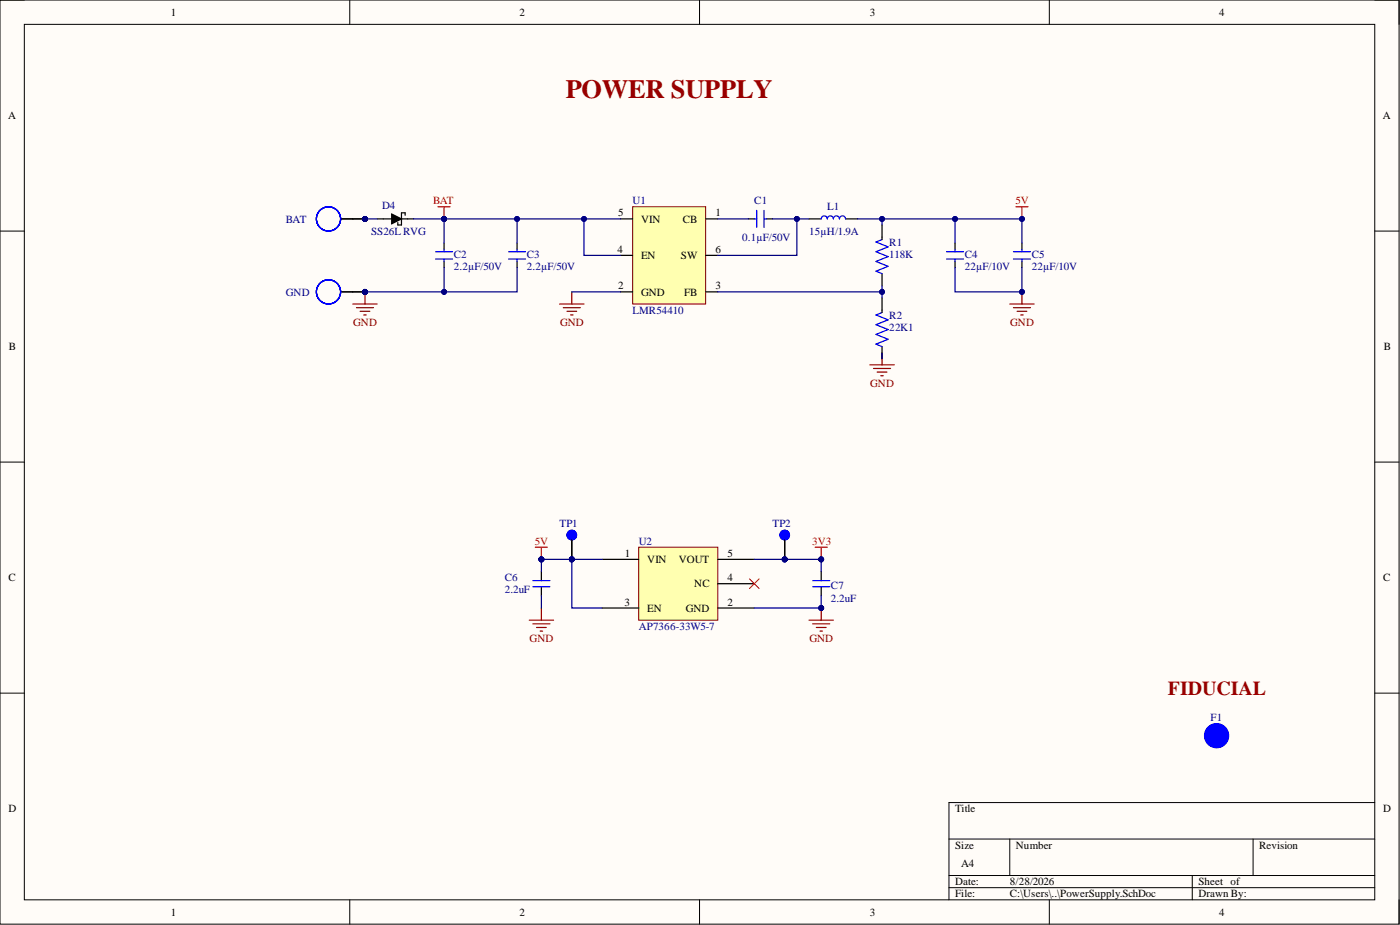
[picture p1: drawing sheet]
<svg xmlns="http://www.w3.org/2000/svg" width="292mm" height="193mm" viewBox="0 0 292 193" stroke-linecap="round" stroke-linejoin="round" font-family="sans-serif">
<defs><g id="words">
<text font-size="5.5" fill="#980000" x="118" y="20.4">POWER SUPPLY</text>
<text font-size="4.1" fill="#980000" x="243.7" y="144.9">FIDUCIAL</text>
<g font-size="2.3">
<text x="35.6" y="3.3">1</text>
<text x="108.4" y="3.3">2</text>
<text x="181.5" y="3.3">3</text>
<text x="254.3" y="3.3">4</text>
<text x="1.7" y="24.9">A</text>
<text x="288.5" y="24.9">A</text>
<text x="128.9" y="45.2">5</text>
<text x="133.8" y="46.4">VIN</text>
<text x="142.5" y="46.4">CB</text>
<text x="149.3" y="45.2">1</text>
<text x="128.9" y="52.8">4</text>
<text x="149.3" y="52.8">6</text>
<text x="133.8" y="54">EN</text>
<text x="142.1" y="54">SW</text>
<text x="128.9" y="60.4">2</text>
<text x="133.8" y="61.6">GND</text>
<text x="142.7" y="61.6">FB</text>
<text x="149.3" y="60.4">3</text>
<text x="1.9" y="73.1">B</text>
<text x="288.7" y="73.1">B</text>
<text x="130.4" y="116.2">1</text>
<text x="135" y="117.5">VIN</text>
<text x="141.6" y="117.5">VOUT</text>
<text x="151.8" y="116.2">5</text>
<text x="1.8" y="121.3">C</text>
<text x="144.9" y="122.5">NC</text>
<text x="151.8" y="121.3">4</text>
<text x="288.6" y="121.3">C</text>
<text x="130.3" y="126.3">3</text>
<text x="135" y="127.6">EN</text>
<text x="143.1" y="127.6">GND</text>
<text x="151.8" y="126.3">2</text>
<text x="1.8" y="169.5">D</text>
<text x="199.3" y="169.5">Title</text>
<text x="288.6" y="169.5">D</text>
<text x="199.3" y="177.1">Size</text>
<text x="212" y="177.1">Number</text>
<text x="262.7" y="177.1">Revision</text>
<text x="199.3" y="184.7">Date:</text>
<text x="200.5" y="180.9">A4</text>
<text x="210.7" y="184.7">8/28/2026</text>
<text x="250" y="184.7">Sheet of</text>
<text x="35.6" y="191">1</text>
<text x="108.4" y="191">2</text>
<text x="181.5" y="191">3</text>
<text x="199.3" y="187.2">File:</text>
<text x="210.7" y="187.2">C:\Users\..\PowerSupply.SchDoc</text>
<text x="250" y="187.2">Drawn By:</text>
<text x="254.3" y="191">4</text>
</g>
<g font-size="2.3" fill="#000080">
<text x="59.7" y="46.4">BAT</text>
<text x="79.7" y="43.6">D4</text>
<text x="132" y="42.6">U1</text>
<text x="157.4" y="42.6">C1</text>
<text x="172.6" y="43.9">L1</text>
<text x="77.4" y="49">SS26LRVG</text>
<text x="94.7" y="53.8">C2</text>
<text x="109.9" y="53.8">C3</text>
<text x="154.8" y="50.2">0.1µF/50V</text>
<text x="168.8" y="49">15µH/1.9A</text>
<text x="185.6" y="53.8">118K</text>
<text x="185.6" y="51.2">R1</text>
<text x="201.3" y="53.8">C4</text>
<text x="215.3" y="53.8">C5</text>
<text x="94.7" y="56.3">2.2µF/50V</text>
<text x="109.9" y="56.3">2.2µF/50V</text>
<text x="201.3" y="56.3">22µF/10V</text>
<text x="215.3" y="56.3">22µF/10V</text>
<text x="59.7" y="61.6">GND</text>
<text x="132" y="65.5">LMR54410</text>
<text x="185.6" y="69">22K1</text>
<text x="185.6" y="66.5">R2</text>
<text x="116.8" y="109.8">TP1</text>
<text x="133.3" y="113.6">U2</text>
<text x="161.2" y="109.8">TP2</text>
<text x="105.3" y="123.8">2.2uF</text>
<text x="105.3" y="121.3">C6</text>
<text x="173.4" y="125.5">2.2uF</text>
<text x="173.4" y="123">C7</text>
<text x="133.3" y="131.4">AP7366-33W5-7</text>
<text x="252.6" y="150.4">F1</text>
</g>
<g font-size="2.3" fill="#f00">
<text x="90.4" y="42.6">BAT</text>
<text x="211.9" y="42.6">5V</text>
<text x="111.6" y="113.6">5V</text>
<text x="169.5" y="113.6">3V3</text>
</g>
<g font-size="2.3" fill="#800000">
<text x="73.7" y="68">GND</text>
<text x="116.8" y="68">GND</text>
<text x="210.8" y="68">GND</text>
<text x="181.6" y="80.7">GND</text>
<text x="110.5" y="133.9">GND</text>
<text x="168.9" y="133.9">GND</text>
</g>
</g></defs>
<path d="M0 0h291.9v192.8h-291.9z" fill-rule="evenodd" fill="#fffcf8"/>
<path d="M0 0h291.9v192.8h-291.9z" fill="none" stroke="#000" stroke-width=".21"/>
<path d="M5.1 5.1h281.7v182.6h-281.7z" fill-rule="evenodd" fill="#fffcf8"/>
<g fill="none" stroke="#000" stroke-width=".21">
<path d="M0 0h5.1M5.1 5.1h281.7v182.6h-281.7zM73 0v5.1M146 0v5.1M218.9 0v5.1M286.8 0h5.1v5.1M0 48.2h5.1M286.8 48.2h5.1M0 96.4h5.1M286.8 96.4h5.1M0 144.6h5.1M286.8 144.6h5.1"/>
<path d="M198 175h88.8M210.7 175v7.6M261.4 175v7.6M286.8 167.4h-88.8v20.3M73 187.7v5.1M146 187.7v5.1M198 182.6h88.8M198 185.2h88.8M218.9 187.7v5.1M248.8 182.6v5.1M291.9 187.7v5.1"/>
</g>
<path d="M133.3 114.2h16.5v15.2h-16.5z" fill-rule="evenodd" fill="#ffffb0"/>
<path d="M133.3 114.2h16.5v15.2h-16.5z" fill="none" stroke="#800000" stroke-width=".21"/>
<path d="M113 119.2v1.9M125.6 116.7h7.7M149.8 116.7h7.6M171.3 119.2v1.9M113 122.4v1.9M125.6 126.8h7.7M149.8 126.8h7.6M149.8 121.8h7.6M171.3 122.4v1.9" fill="none" stroke="#000" stroke-width=".25"/>
<path d="M111.2 121.1h3.5M111.2 122.4h3.5M169.6 121.1h3.5M169.6 122.4h3.5" fill="none" stroke="#00f" stroke-width=".25"/>
<path d="M111.7 114.2h2.5M113 114.2v2.5" fill="none" stroke="#f00" stroke-width=".25"/>
<circle cx="113" cy="116.7" r=".51" fill="#000080"/>
<circle cx="113" cy="116.7" r=".51" fill="none" stroke="#000080" stroke-width=".21"/>
<path d="M170.1 114.2h2.5M171.3 114.2v2.5" fill="none" stroke="#f00" stroke-width=".25"/>
<circle cx="171.3" cy="116.7" r=".51" fill="#000080"/>
<circle cx="171.3" cy="116.7" r=".51" fill="none" stroke="#000080" stroke-width=".21"/>
<path d="M110.4 129.4h5.1M111.2 130.1h3.5M111.9 130.9h2.1M112.7 131.7h.5M113 126.8v2.6M168.8 129.4h5.1M169.6 130.1h3.5M170.3 130.9h2.1M171.1 131.7h.5M171.3 126.8v2.6" fill="none" stroke="#800000" stroke-width=".25"/>
<circle cx="171.3" cy="126.8" r=".51" fill="#000080"/>
<circle cx="171.3" cy="126.8" r=".51" fill="none" stroke="#000080" stroke-width=".21"/>
<path d="M156.4 120.8l2 2M158.4 120.8l-2 2" fill="none" stroke="#f00" stroke-width=".21"/>
<circle cx="119.3" cy="116.7" r=".51" fill="#000080"/>
<circle cx="119.3" cy="116.7" r=".51" fill="none" stroke="#000080" stroke-width=".21"/>
<circle cx="119.3" cy="116.7" r=".51" fill="#000080"/>
<circle cx="119.3" cy="116.7" r=".51" fill="none" stroke="#000080" stroke-width=".21"/>
<circle cx="119.3" cy="111.6" r="1.02" fill="#00f"/>
<circle cx="119.3" cy="111.6" r="1.02" fill="none" stroke="#00f" stroke-width=".21"/>
<path d="M119.3 112.6v4.1" fill="none" stroke="#000" stroke-width=".25"/>
<circle cx="119.3" cy="116.7" r=".51" fill="#000080"/>
<circle cx="119.3" cy="116.7" r=".51" fill="none" stroke="#000080" stroke-width=".21"/>
<circle cx="119.3" cy="111.6" r="1.02" fill="#00f"/>
<circle cx="119.3" cy="111.6" r="1.02" fill="none" stroke="#00f" stroke-width=".21"/>
<path d="M119.3 112.6v4.1" fill="none" stroke="#000" stroke-width=".25"/>
<circle cx="119.3" cy="116.7" r=".51" fill="#000080"/>
<circle cx="119.3" cy="116.7" r=".51" fill="none" stroke="#000080" stroke-width=".21"/>
<circle cx="163.7" cy="116.7" r=".51" fill="#000080"/>
<circle cx="163.7" cy="116.7" r=".51" fill="none" stroke="#000080" stroke-width=".21"/>
<circle cx="163.7" cy="116.7" r=".51" fill="#000080"/>
<circle cx="163.7" cy="116.7" r=".51" fill="none" stroke="#000080" stroke-width=".21"/>
<circle cx="163.7" cy="111.6" r="1.02" fill="#00f"/>
<circle cx="163.7" cy="111.6" r="1.02" fill="none" stroke="#00f" stroke-width=".21"/>
<path d="M163.7 112.6v4.1" fill="none" stroke="#000" stroke-width=".25"/>
<circle cx="163.7" cy="116.7" r=".51" fill="#000080"/>
<circle cx="163.7" cy="116.7" r=".51" fill="none" stroke="#000080" stroke-width=".21"/>
<circle cx="163.7" cy="111.6" r="1.02" fill="#00f"/>
<circle cx="163.7" cy="111.6" r="1.02" fill="none" stroke="#00f" stroke-width=".21"/>
<path d="M163.7 112.6v4.1" fill="none" stroke="#000" stroke-width=".25"/>
<circle cx="163.7" cy="116.7" r=".51" fill="#000080"/>
<circle cx="163.7" cy="116.7" r=".51" fill="none" stroke="#000080" stroke-width=".21"/>
<path d="M253.8 153.5h1.3" fill="none" stroke="#000" stroke-width=".25"/>
<circle cx="253.8" cy="153.5" r="2.54" fill="#00f"/>
<circle cx="253.8" cy="153.5" r="2.54" fill="none" stroke="#00f" stroke-width=".21"/>
<path d="M132 43.1h15.2v20.3h-15.2z" fill-rule="evenodd" fill="#ffffb0"/>
<path d="M132 43.1h15.2v20.3h-15.2z" fill="none" stroke="#800000" stroke-width=".21"/>
<g fill="none" stroke="#000" stroke-width=".25">
<path d="M92.6 50.7v1.3M92.6 54.5v1.3M107.9 50.7v1.3M107.9 54.5v1.3M129.5 45.7h2.5M129.5 53.3h2.5M147.2 45.7h2.6M147.2 53.3h2.6M156.1 45.7h1.3M159.9 45.7h1.3M168.8 45.7h2.5M176.4 45.7h2.6"/>
<path d="M129.5 60.9h2.5M147.2 60.9h2.6"/>
</g>
<g fill="none" stroke="#00f" stroke-width=".25">
<path d="M90.9 52.5h3.5M90.9 54h3.5M92.6 52v.5M92.6 54v.5M106.1 52.5h3.6M106.1 54h3.6M107.9 52v.5M107.9 54v.5M157.4 45.7h.5M157.9 43.9v3.5M159.4 43.9v3.5M159.4 45.7h.5"/>
<path d="M171.3 45.7a.63 .63 0 0 1 .7-.7 .63 .63 0 0 1 .6 .7 .63 .63 0 0 1 .6-.7 .63 .63 0 0 1 .7 .7 .63 .63 0 0 1 .6-.7 .63 .63 0 0 1 .6 .7 .63 .63 0 0 1 .7-.7 .63 .63 0 0 1 .6 .7"/>
</g>
<path d="M73.6 63.4h5.1M74.4 64.2h3.5M75.1 64.9h2.1M75.9 65.7h.5M76.2 60.9v2.5M116.8 63.4h5M117.5 64.2h3.6M118.3 64.9h2M119 65.7h.6M119.3 60.9v2.5" fill="none" stroke="#800000" stroke-width=".25"/>
<circle cx="76.2" cy="60.9" r=".51" fill="#000080"/>
<circle cx="76.2" cy="60.9" r=".51" fill="none" stroke="#000080" stroke-width=".21"/>
<path d="M184 46.9v3.1M184 57.1v2.5M199.3 50.7v1.3M199.3 54.5v1.3M213.2 50.7v1.3M213.2 54.5v1.3M184 62.2v3M184 72.3v2.5" fill="none" stroke="#000" stroke-width=".25"/>
<path d="M184 50l-1.2 .5 2.5 1-2.5 1 2.5 1-2.5 1 2.5 1.1-2.5 1 1.2 .5M197.5 52.5h3.5M197.5 54h3.5M199.3 52v.5M199.3 54v.5M211.4 52.5h3.6M211.4 54h3.6M213.2 52v.5M213.2 54v.5M184 65.2l-1.2 .5 2.5 1-2.5 1 2.5 1.1-2.5 1 2.5 1-2.5 1 1.2 .5" fill="none" stroke="#00f" stroke-width=".25"/>
<path d="M181.5 76.1h5.1M182.3 76.9h3.5M183 77.6h2M183.8 78.4h.5M184 73.6v2.5M210.7 63.4h5.1M211.4 64.2h3.6M212.2 64.9h2M213 65.7h.5M213.2 60.9v2.5" fill="none" stroke="#800000" stroke-width=".25"/>
<circle cx="213.2" cy="60.9" r=".51" fill="#000080"/>
<circle cx="213.2" cy="60.9" r=".51" fill="none" stroke="#000080" stroke-width=".21"/>
<path d="M212 43.1h2.5M213.2 43.1v2.6" fill="none" stroke="#f00" stroke-width=".25"/>
<circle cx="213.2" cy="45.7" r=".51" fill="#000080"/>
<circle cx="213.2" cy="45.7" r=".51" fill="none" stroke="#000080" stroke-width=".21"/>
<path d="M91.4 43.1h2.5M92.6 43.1v2.6" fill="none" stroke="#f00" stroke-width=".25"/>
<circle cx="92.6" cy="45.7" r=".51" fill="#000080"/>
<circle cx="92.6" cy="45.7" r=".51" fill="none" stroke="#000080" stroke-width=".21"/>
<circle cx="76.2" cy="45.7" r=".51" fill="#000080"/>
<circle cx="76.2" cy="45.7" r=".51" fill="none" stroke="#000080" stroke-width=".21"/>
<circle cx="76.2" cy="45.7" r=".51" fill="#000080"/>
<circle cx="76.2" cy="45.7" r=".51" fill="none" stroke="#000080" stroke-width=".21"/>
<path d="M73.6 45.7h2.6" fill="none" stroke="#000" stroke-width=".25"/>
<circle cx="76.2" cy="45.7" r=".51" fill="#000080"/>
<circle cx="76.2" cy="45.7" r=".51" fill="none" stroke="#000080" stroke-width=".21"/>
<path d="M71.1 45.7h5.1" fill="none" stroke="#000" stroke-width=".25"/>
<circle cx="68.5" cy="45.7" r="2.52" fill="none" stroke="#00f" stroke-width=".25"/>
<circle cx="76.2" cy="45.7" r=".51" fill="#000080"/>
<circle cx="76.2" cy="45.7" r=".51" fill="none" stroke="#000080" stroke-width=".21"/>
<path d="M71.1 45.7h2.5" fill="none" stroke="#000" stroke-width=".25"/>
<circle cx="68.5" cy="45.7" r="2.52" fill="none" stroke="#00f" stroke-width=".25"/>
<circle cx="76.2" cy="60.9" r=".51" fill="#000080"/>
<circle cx="76.2" cy="60.9" r=".51" fill="none" stroke="#000080" stroke-width=".21"/>
<circle cx="76.2" cy="60.9" r=".51" fill="#000080"/>
<circle cx="76.2" cy="60.9" r=".51" fill="none" stroke="#000080" stroke-width=".21"/>
<path d="M73.6 60.9h2.6" fill="none" stroke="#000" stroke-width=".25"/>
<circle cx="76.2" cy="60.9" r=".51" fill="#000080"/>
<circle cx="76.2" cy="60.9" r=".51" fill="none" stroke="#000080" stroke-width=".21"/>
<path d="M71.1 60.9h5.1" fill="none" stroke="#000" stroke-width=".25"/>
<circle cx="68.5" cy="60.9" r="2.52" fill="none" stroke="#00f" stroke-width=".25"/>
<circle cx="76.2" cy="60.9" r=".51" fill="#000080"/>
<circle cx="76.2" cy="60.9" r=".51" fill="none" stroke="#000080" stroke-width=".21"/>
<path d="M78.7 45.7h3.8M81.7 44.7l2.1 1-2.1 1zM83.3 45.7h3M84.5 44.9v-.5h-.7v2.5h-.8v-.5M71.1 60.9h2.5" fill="none" stroke="#000" stroke-width=".25"/>
<circle cx="68.5" cy="60.9" r="2.52" fill="none" stroke="#00f" stroke-width=".25"/>
<path d="M81.7 44.7l2.1 1-2.1 1z" fill="#000"/>
<path d="M157.4 116.7h13.9" fill="none" stroke="#000080" stroke-width=".25"/>
<circle cx="163.7" cy="116.7" r=".51" fill="#000080"/>
<circle cx="163.7" cy="116.7" r=".51" fill="none" stroke="#000080" stroke-width=".21"/>
<circle cx="171.3" cy="116.7" r=".51" fill="#000080"/>
<circle cx="171.3" cy="116.7" r=".51" fill="none" stroke="#000080" stroke-width=".21"/>
<path d="M157.4 126.8h13.9" fill="none" stroke="#000080" stroke-width=".25"/>
<circle cx="171.3" cy="126.8" r=".51" fill="#000080"/>
<circle cx="171.3" cy="126.8" r=".51" fill="none" stroke="#000080" stroke-width=".21"/>
<path d="M113 116.7h12.6" fill="none" stroke="#000080" stroke-width=".25"/>
<circle cx="113" cy="116.7" r=".51" fill="#000080"/>
<circle cx="113" cy="116.7" r=".51" fill="none" stroke="#000080" stroke-width=".21"/>
<circle cx="113" cy="116.7" r=".51" fill="#000080"/>
<circle cx="113" cy="116.7" r=".51" fill="none" stroke="#000080" stroke-width=".21"/>
<circle cx="113" cy="116.7" r=".51" fill="#000080"/>
<circle cx="113" cy="116.7" r=".51" fill="none" stroke="#000080" stroke-width=".21"/>
<circle cx="119.3" cy="116.7" r=".51" fill="#000080"/>
<circle cx="119.3" cy="116.7" r=".51" fill="none" stroke="#000080" stroke-width=".21"/>
<path d="M171.3 116.7v2.5" fill="none" stroke="#000080" stroke-width=".25"/>
<circle cx="171.3" cy="116.7" r=".51" fill="#000080"/>
<circle cx="171.3" cy="116.7" r=".51" fill="none" stroke="#000080" stroke-width=".21"/>
<path d="M113 116.7v2.5" fill="none" stroke="#000080" stroke-width=".25"/>
<circle cx="113" cy="116.7" r=".51" fill="#000080"/>
<circle cx="113" cy="116.7" r=".51" fill="none" stroke="#000080" stroke-width=".21"/>
<path d="M171.3 124.3v2.5" fill="none" stroke="#000080" stroke-width=".25"/>
<circle cx="171.3" cy="126.8" r=".51" fill="#000080"/>
<circle cx="171.3" cy="126.8" r=".51" fill="none" stroke="#000080" stroke-width=".21"/>
<path d="M129.5 45.7h-21.6v5M119.3 60.9h10.2" fill="none" stroke="#000080" stroke-width=".25"/>
<circle cx="121.8" cy="45.7" r=".51" fill="#000080"/>
<circle cx="121.8" cy="45.7" r=".51" fill="none" stroke="#000080" stroke-width=".21"/>
<circle cx="107.9" cy="45.7" r=".51" fill="#000080"/>
<circle cx="107.9" cy="45.7" r=".51" fill="none" stroke="#000080" stroke-width=".21"/>
<path d="M121.8 45.7v7.6h7.7" fill="none" stroke="#000080" stroke-width=".25"/>
<circle cx="121.8" cy="45.7" r=".51" fill="#000080"/>
<circle cx="121.8" cy="45.7" r=".51" fill="none" stroke="#000080" stroke-width=".21"/>
<path d="M107.9 55.8v5.1h-31.7" fill="none" stroke="#000080" stroke-width=".25"/>
<circle cx="76.2" cy="60.9" r=".51" fill="#000080"/>
<circle cx="76.2" cy="60.9" r=".51" fill="none" stroke="#000080" stroke-width=".21"/>
<circle cx="92.6" cy="60.9" r=".51" fill="#000080"/>
<circle cx="92.6" cy="60.9" r=".51" fill="none" stroke="#000080" stroke-width=".21"/>
<path d="M168.8 45.7h-2.5v7.6h-16.5" fill="none" stroke="#000080" stroke-width=".25"/>
<circle cx="166.3" cy="45.7" r=".51" fill="#000080"/>
<circle cx="166.3" cy="45.7" r=".51" fill="none" stroke="#000080" stroke-width=".21"/>
<path d="M161.2 45.7h5.1" fill="none" stroke="#000080" stroke-width=".25"/>
<circle cx="166.3" cy="45.7" r=".51" fill="#000080"/>
<circle cx="166.3" cy="45.7" r=".51" fill="none" stroke="#000080" stroke-width=".21"/>
<path d="M149.8 45.7h6.3M179 45.7h5v1.2" fill="none" stroke="#000080" stroke-width=".25"/>
<circle cx="184" cy="45.7" r=".51" fill="#000080"/>
<circle cx="184" cy="45.7" r=".51" fill="none" stroke="#000080" stroke-width=".21"/>
<path d="M184 59.6v1.3h-34.2" fill="none" stroke="#000080" stroke-width=".25"/>
<circle cx="184" cy="60.9" r=".51" fill="#000080"/>
<circle cx="184" cy="60.9" r=".51" fill="none" stroke="#000080" stroke-width=".21"/>
<path d="M184 60.9v1.3" fill="none" stroke="#000080" stroke-width=".25"/>
<circle cx="184" cy="60.9" r=".51" fill="#000080"/>
<circle cx="184" cy="60.9" r=".51" fill="none" stroke="#000080" stroke-width=".21"/>
<path d="M184 45.7h15.3v5M184 73.6v1.2" fill="none" stroke="#000080" stroke-width=".25"/>
<circle cx="184" cy="45.7" r=".51" fill="#000080"/>
<circle cx="184" cy="45.7" r=".51" fill="none" stroke="#000080" stroke-width=".21"/>
<circle cx="199.3" cy="45.7" r=".51" fill="#000080"/>
<circle cx="199.3" cy="45.7" r=".51" fill="none" stroke="#000080" stroke-width=".21"/>
<path d="M199.3 45.7h13.9v5" fill="none" stroke="#000080" stroke-width=".25"/>
<circle cx="199.3" cy="45.7" r=".51" fill="#000080"/>
<circle cx="199.3" cy="45.7" r=".51" fill="none" stroke="#000080" stroke-width=".21"/>
<circle cx="213.2" cy="45.7" r=".51" fill="#000080"/>
<circle cx="213.2" cy="45.7" r=".51" fill="none" stroke="#000080" stroke-width=".21"/>
<path d="M199.3 55.8v5.1h13.9v-5.1" fill="none" stroke="#000080" stroke-width=".25"/>
<circle cx="213.2" cy="60.9" r=".51" fill="#000080"/>
<circle cx="213.2" cy="60.9" r=".51" fill="none" stroke="#000080" stroke-width=".21"/>
<path d="M92.6 45.7h15.3" fill="none" stroke="#000080" stroke-width=".25"/>
<circle cx="92.6" cy="45.7" r=".51" fill="#000080"/>
<circle cx="92.6" cy="45.7" r=".51" fill="none" stroke="#000080" stroke-width=".21"/>
<circle cx="107.9" cy="45.7" r=".51" fill="#000080"/>
<circle cx="107.9" cy="45.7" r=".51" fill="none" stroke="#000080" stroke-width=".21"/>
<path d="M92.6 45.7v5" fill="none" stroke="#000080" stroke-width=".25"/>
<circle cx="92.6" cy="45.7" r=".51" fill="#000080"/>
<circle cx="92.6" cy="45.7" r=".51" fill="none" stroke="#000080" stroke-width=".21"/>
<path d="M92.6 55.8v5.1" fill="none" stroke="#000080" stroke-width=".25"/>
<circle cx="92.6" cy="60.9" r=".51" fill="#000080"/>
<circle cx="92.6" cy="60.9" r=".51" fill="none" stroke="#000080" stroke-width=".21"/>
<path d="M76.2 45.7h2.5" fill="none" stroke="#000080" stroke-width=".25"/>
<circle cx="76.2" cy="45.7" r=".51" fill="#000080"/>
<circle cx="76.2" cy="45.7" r=".51" fill="none" stroke="#000080" stroke-width=".21"/>
<path d="M86.3 45.7h6.3" fill="none" stroke="#000080" stroke-width=".25"/>
<circle cx="92.6" cy="45.7" r=".51" fill="#000080"/>
<circle cx="92.6" cy="45.7" r=".51" fill="none" stroke="#000080" stroke-width=".21"/>
<path d="M119.3 116.7v10.1h6.3" fill="none" stroke="#000080" stroke-width=".25"/>
<circle cx="119.3" cy="116.7" r=".51" fill="#000080"/>
<circle cx="119.3" cy="116.7" r=".51" fill="none" stroke="#000080" stroke-width=".21"/>
<path d="M113 124.3v2.5" fill="none" stroke="#000080" stroke-width=".25"/>
<use href="#words"/>
</svg>
